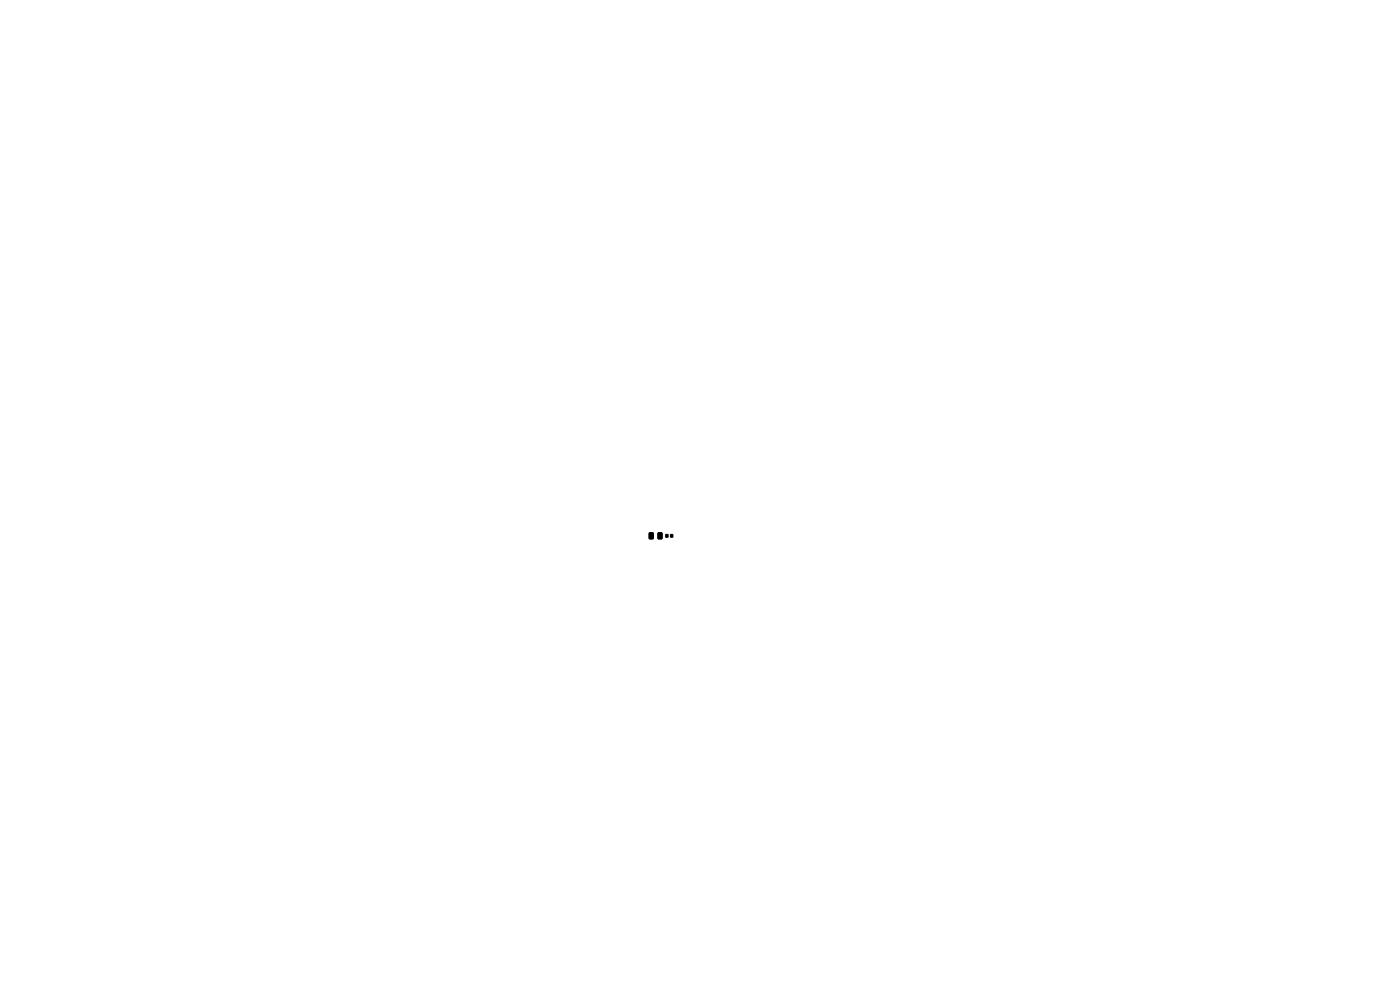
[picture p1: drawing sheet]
<svg xmlns="http://www.w3.org/2000/svg" width="297mm" height="210mm" viewBox="0 0 297 210" stroke-linecap="round" stroke-linejoin="round" font-family="sans-serif">
<path d="M137.7 113h.7l.2 .1v1l-.1 .2-.6 .1-.2-.2zM139.6 113h.7l.2 .1v1l-.1 .2-.6 .1-.2-.2zM141.2 113.4h.5v.5h-.5zM142.3 113.4h.4v.5h-.4z" fill="#000" stroke="#000" stroke-width=".21"/>
</svg>
